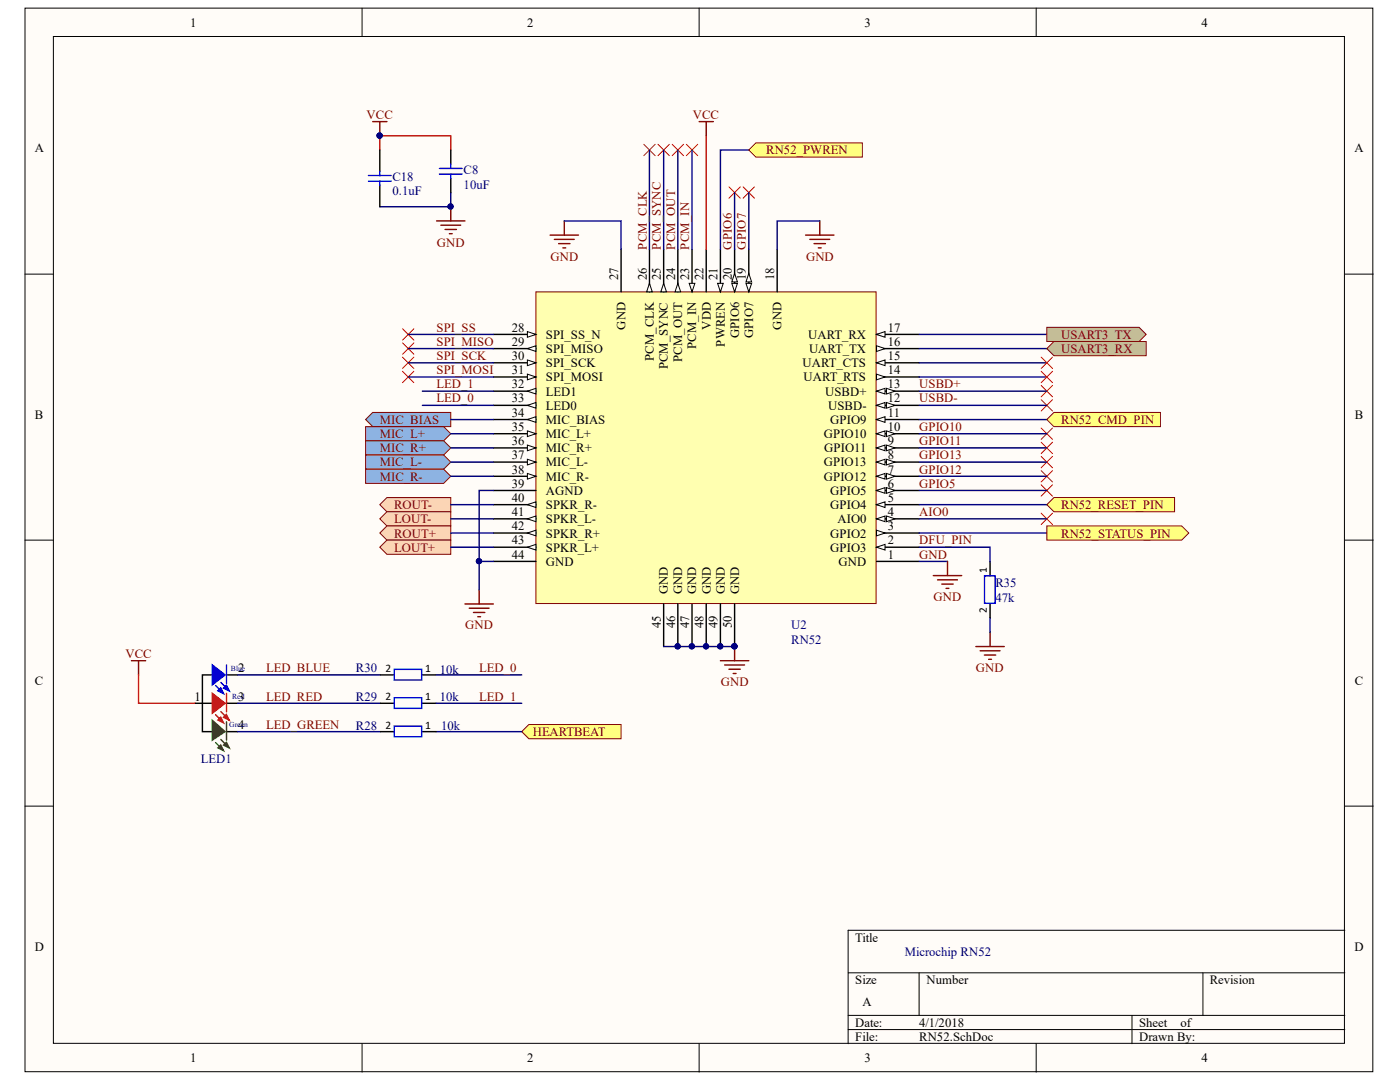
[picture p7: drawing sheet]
<svg xmlns="http://www.w3.org/2000/svg" width="279mm" height="216mm" viewBox="0 0 279 216" stroke-linecap="round" stroke-linejoin="round" font-family="sans-serif">
<defs><g id="words">
<g font-size="2.5">
<text x="38" y="5.3">1</text>
<text x="105.2" y="5.3">2</text>
<text x="172.5" y="5.3">3</text>
<text x="239.8" y="5.3">4</text>
<text x="6.9" y="30.4">A</text>
<text x="270.3" y="30.4">A</text>
<text x="123.4" y="56" transform="rotate(-90 123.4 56)">27</text>
<text x="129.1" y="56" transform="rotate(-90 129.1 56)">26</text>
<text x="131.9" y="56" transform="rotate(-90 131.9 56)">25</text>
<text x="134.7" y="56" transform="rotate(-90 134.7 56)">24</text>
<text x="137.5" y="56" transform="rotate(-90 137.5 56)">23</text>
<text x="140.4" y="56" transform="rotate(-90 140.4 56)">22</text>
<text x="143.2" y="56" transform="rotate(-90 143.2 56)">21</text>
<text x="146.1" y="56" transform="rotate(-90 146.1 56)">20</text>
<text x="148.9" y="56" transform="rotate(-90 148.9 56)">19</text>
<text x="154.5" y="56" transform="rotate(-90 154.5 56)">18</text>
<text x="124.8" y="65.8" transform="rotate(-90 124.8 65.8)">GND</text>
<text x="141.8" y="65.8" transform="rotate(-90 141.8 65.8)">VDD</text>
<text x="156" y="65.8" transform="rotate(-90 156 65.8)">GND</text>
<text x="102.2" y="66.2">28</text>
<text x="102.2" y="69">29</text>
<text x="102.2" y="71.8">30</text>
<text x="108.9" y="67.6">SPI_SS_N</text>
<text x="108.9" y="70.4">SPI_MISO</text>
<text x="139" y="69.6" transform="rotate(-90 139 69.6)">PCM_IN</text>
<text x="144.6" y="69.1" transform="rotate(-90 144.6 69.1)">PWREN</text>
<text x="147.5" y="67.5" transform="rotate(-90 147.5 67.5)">GPIO6</text>
<text x="150.3" y="67.5" transform="rotate(-90 150.3 67.5)">GPIO7</text>
<text x="161.3" y="67.6">UART_RX</text>
<text x="161.5" y="70.4">UART_TX</text>
<text x="177.2" y="71.8">15</text>
<text x="177.2" y="69">16</text>
<text x="177.2" y="66.2">17</text>
<text x="102.2" y="74.6">31</text>
<text x="102.2" y="77.5">32</text>
<text x="108.9" y="73.3">SPI_SCK</text>
<text x="108.9" y="76.1">SPI_MOSI</text>
<text x="130.5" y="72" transform="rotate(-90 130.5 72)">PCM_CLK</text>
<text x="133.3" y="73.7" transform="rotate(-90 133.3 73.7)">PCM_SYNC</text>
<text x="136.2" y="72.2" transform="rotate(-90 136.2 72.2)">PCM_OUT</text>
<text x="160.2" y="73.3">UART_CTS</text>
<text x="160.4" y="76.1">UART_RTS</text>
<text x="177.2" y="77.5">13</text>
<text x="177.2" y="74.6">14</text>
<text x="6.9" y="83.5">B</text>
<text x="102.2" y="80.3">33</text>
<text x="102.2" y="83.2">34</text>
<text x="108.9" y="78.9">LED1</text>
<text x="108.9" y="81.7">LED0</text>
<text x="164.7" y="78.9">USBD+</text>
<text x="165.3" y="81.7">USBD-</text>
<text x="177.2" y="83.2">11</text>
<text x="177.2" y="80.3">12</text>
<text x="270.4" y="83.5">B</text>
<text x="102.2" y="86">35</text>
<text x="102.2" y="88.8">36</text>
<text x="108.9" y="84.6">MIC_BIAS</text>
<text x="108.9" y="87.4">MIC_L+</text>
<text x="164.4" y="87.4">GPIO10</text>
<text x="165.7" y="84.6">GPIO9</text>
<text x="177.2" y="88.8">9</text>
<text x="177.2" y="86">10</text>
<text x="102.2" y="91.6">37</text>
<text x="102.2" y="94.5">38</text>
<text x="108.9" y="90.3">MIC_R+</text>
<text x="108.9" y="93.1">MIC_L-</text>
<text x="108.9" y="95.9">MIC_R-</text>
<text x="164.4" y="95.9">GPIO12</text>
<text x="164.4" y="93.1">GPIO13</text>
<text x="164.5" y="90.3">GPIO11</text>
<text x="177.2" y="94.5">7</text>
<text x="177.2" y="91.6">8</text>
<text x="102.2" y="97.3">39</text>
<text x="102.2" y="100.2">40</text>
<text x="108.9" y="98.7">AGND</text>
<text x="108.9" y="101.6">SPKR_R-</text>
<text x="165.7" y="101.6">GPIO4</text>
<text x="165.7" y="98.7">GPIO5</text>
<text x="177.2" y="100.2">5</text>
<text x="177.2" y="97.3">6</text>
<text x="102.2" y="103">41</text>
<text x="102.2" y="105.8">42</text>
<text x="108.9" y="104.4">SPKR_L-</text>
<text x="108.9" y="107.3">SPKR_R+</text>
<text x="165.7" y="107.3">GPIO2</text>
<text x="167.1" y="104.4">AIO0</text>
<text x="177.2" y="105.8">3</text>
<text x="177.2" y="103">4</text>
<text x="102.2" y="108.6">43</text>
<text x="102.2" y="111.5">44</text>
<text x="108.9" y="110.1">SPKR_L+</text>
<text x="108.9" y="112.9">GND</text>
<text x="165.7" y="110.1">GPIO3</text>
<text x="167.4" y="112.9">GND</text>
<text x="177.2" y="111.5">1</text>
<text x="177.2" y="108.6">2</text>
<text x="133.3" y="118.5" transform="rotate(-90 133.3 118.5)">GND</text>
<text x="136.2" y="118.5" transform="rotate(-90 136.2 118.5)">GND</text>
<text x="139" y="118.5" transform="rotate(-90 139 118.5)">GND</text>
<text x="141.8" y="118.5" transform="rotate(-90 141.8 118.5)">GND</text>
<text x="144.6" y="118.5" transform="rotate(-90 144.6 118.5)">GND</text>
<text x="147.5" y="118.5" transform="rotate(-90 147.5 118.5)">GND</text>
<text x="131.9" y="125.3" transform="rotate(-90 131.9 125.3)">45</text>
<text x="134.7" y="125.3" transform="rotate(-90 134.7 125.3)">46</text>
<text x="137.5" y="125.3" transform="rotate(-90 137.5 125.3)">47</text>
<text x="140.4" y="125.3" transform="rotate(-90 140.4 125.3)">48</text>
<text x="143.2" y="125.3" transform="rotate(-90 143.2 125.3)">49</text>
<text x="146.1" y="125.3" transform="rotate(-90 146.1 125.3)">50</text>
<text x="6.9" y="136.6">C</text>
<text x="47.5" y="134.1">2</text>
<text x="270.4" y="136.6">C</text>
<text x="38.8" y="139.8">1</text>
<text x="47.5" y="139.8">3</text>
<text x="47.5" y="145.5">4</text>
<text x="6.9" y="189.7">D</text>
<text x="170.7" y="187.9">Title</text>
<text x="270.3" y="189.7">D</text>
<text x="170.7" y="196.4">Size</text>
<text x="184.9" y="196.4">Number</text>
<text x="241.5" y="196.4">Revision</text>
<text x="172.1" y="200.7">A</text>
<text x="170.7" y="204.9">Date:</text>
<text x="170.7" y="207.7">File:</text>
<text x="183.4" y="204.9">4/1/2018</text>
<text x="183.4" y="207.7">RN52.SchDoc</text>
<text x="227.3" y="204.9">Sheet</text>
<text x="227.3" y="207.7">Drawn By:</text>
<text x="235.6" y="204.9">of</text>
<text x="38" y="212">1</text>
<text x="105.2" y="212">2</text>
<text x="172.5" y="212">3</text>
<text x="239.8" y="212">4</text>
</g>
<g font-size="2.5" fill="#800000">
<text x="73.2" y="23.8">VCC</text>
<text x="138.3" y="23.8">VCC</text>
<text x="152.9" y="30.8">RN52_PWREN</text>
<text x="87.2" y="49.2">GND</text>
<text x="109.9" y="52">GND</text>
<text x="129.1" y="49.8" transform="rotate(-90 129.1 49.8)">PCM_CLK</text>
<text x="131.9" y="49.8" transform="rotate(-90 131.9 49.8)">PCM_SYNC</text>
<text x="134.7" y="49.8" transform="rotate(-90 134.7 49.8)">PCM_OUT</text>
<text x="137.5" y="49.8" transform="rotate(-90 137.5 49.8)">PCM_IN</text>
<text x="146.1" y="49.8" transform="rotate(-90 146.1 49.8)">GPIO6</text>
<text x="148.9" y="49.8" transform="rotate(-90 148.9 49.8)">GPIO7</text>
<text x="160.9" y="52">GND</text>
<text x="87.1" y="66.2">SPI_SS</text>
<text x="87.1" y="69">SPI_MISO</text>
<text x="87.1" y="71.8">SPI_SCK</text>
<text x="211.8" y="70.4">USART3_RX</text>
<text x="211.8" y="67.6">USART3_TX</text>
<text x="87.1" y="77.5">LED_1</text>
<text x="87.1" y="74.6">SPI_MOSI</text>
<text x="183.4" y="77.5">USBD+</text>
<text x="87.1" y="80.3">LED_0</text>
<text x="183.4" y="80.3">USBD-</text>
<text x="75.8" y="84.6">MIC_BIAS</text>
<text x="75.8" y="87.4">MIC_L+</text>
<text x="183.4" y="86">GPIO10</text>
<text x="183.4" y="88.8">GPIO11</text>
<text x="211.8" y="84.6">RN52_CMD_PIN</text>
<text x="75.8" y="90.3">MIC_R+</text>
<text x="75.8" y="93.1">MIC_L-</text>
<text x="75.8" y="95.9">MIC_R-</text>
<text x="183.4" y="91.6">GPIO13</text>
<text x="183.4" y="94.5">GPIO12</text>
<text x="78.7" y="101.6">ROUT-</text>
<text x="183.4" y="97.3">GPIO5</text>
<text x="211.8" y="101.6">RN52_RESET_PIN</text>
<text x="78.7" y="104.4">LOUT-</text>
<text x="78.7" y="107.3">ROUT+</text>
<text x="183.4" y="103">AIO0</text>
<text x="211.8" y="107.3">RN52_STATUS_PIN</text>
<text x="78.7" y="110.1">LOUT+</text>
<text x="183.4" y="111.5">GND</text>
<text x="183.4" y="108.6">DFU_PIN</text>
<text x="186.3" y="119.9">GND</text>
<text x="92.9" y="125.6">GND</text>
<text x="25" y="131.3">VCC</text>
<text x="53.1" y="134.1">LED_BLUE</text>
<text x="95.7" y="134.1">LED_0</text>
<text x="143.9" y="136.9">GND</text>
<text x="194.8" y="134.1">GND</text>
<text x="53.1" y="139.8">LED_RED</text>
<text x="95.7" y="139.8">LED_1</text>
<text x="53.1" y="145.5">LED_GREEN</text>
<text x="106.3" y="146.8">HEARTBEAT</text>
</g>
<g font-size="2.5" fill="#000080">
<text x="92.5" y="34.7">C8</text>
<text x="78.3" y="36.2">C18</text>
<text x="78.3" y="39">0.1uF</text>
<text x="92.5" y="37.6">10uF</text>
<text x="198.7" y="117.2">R35</text>
<text x="157.9" y="125.6">U2</text>
<text x="198.7" y="120">47k</text>
<text x="157.9" y="128.5">RN52</text>
<text x="71" y="134.1">R30</text>
<text x="87.8" y="134.4">10k</text>
<text x="71" y="139.8">R29</text>
<text x="87.8" y="139.8">10k</text>
<text x="71" y="145.7">R28</text>
<text x="88" y="145.7">10k</text>
<text x="40.1" y="152.3">LED1</text>
<text x="180.6" y="190.8">Microchip RN52</text>
</g>
<g font-size="2.3">
<text x="197" y="114.4" transform="rotate(-90 197 114.4)">1</text>
<text x="197" y="122.2" transform="rotate(-90 197 122.2)">2</text>
<text x="77" y="134.1">2</text>
<text x="84.8" y="134.1">1</text>
<text x="77" y="139.7">2</text>
<text x="84.8" y="139.7">1</text>
<text x="77" y="145.4">2</text>
<text x="84.8" y="145.4">1</text>
</g>
<g font-size="1.5" fill="#000080">
<text x="46.1" y="133.8">Blue</text>
<text x="46.3" y="139.5">Red</text>
<text x="45.8" y="145.1">Green</text>
</g>
</g></defs>
<g fill="#fffcf8" stroke="#000" stroke-width=".2">
<path d="M5 1.6h269v212.2h-269z"/>
<path d="M10.7 7.3h257.6v200.9h-257.6z"/>
</g>
<g fill="none" stroke="#000" stroke-width=".2">
<path d="M72.3 1.6v5.7M139.5 1.6v5.7M206.8 1.6v5.7M5 54.7h5.7M268.4 54.7h5.7M5 107.8h5.7M268.4 107.8h5.7M5 160.9h5.7M268.4 160.9h5.7M169.3 194.1h99.1M183.4 194.1v8.5M240.1 194.1v8.5"/>
<path d="M268.4 185.6h-99.1v22.7M72.3 208.3v5.6M139.5 208.3v5.6M169.3 202.6h99.1M169.3 205.4h99.1M206.8 208.3v5.6M225.9 202.6v5.7"/>
</g>
<path d="M107 58.2h67.8v62.2h-67.8z" fill="#ffffb0" stroke="#800000" stroke-width=".2"/>
<path d="M174.9 112h8.5M174.9 109.2h8.5" fill="none" stroke="#000" stroke-width=".28"/>
<path d="M174.9 109.2l1.7-.6v1.2z" fill="#fffcf8" stroke="#000" stroke-width=".2"/>
<path d="M174.9 106.4h8.5" fill="none" stroke="#000" stroke-width=".28"/>
<path d="M174.9 105.8l1.7 .6-1.7 .5z" fill="#fffcf8" stroke="#000" stroke-width=".2"/>
<path d="M174.9 103.5h8.5" fill="none" stroke="#000" stroke-width=".28"/>
<g fill="#fffcf8" stroke="#000" stroke-width=".2">
<path d="M174.9 103.5l1.7-.5v1.1z"/>
<path d="M176.9 103l1.7 .5-1.7 .6z"/>
</g>
<path d="M174.9 100.7h8.5" fill="none" stroke="#000" stroke-width=".28"/>
<path d="M174.9 100.7l1.7-.6v1.2z" fill="#fffcf8" stroke="#000" stroke-width=".2"/>
<path d="M174.9 97.9h8.5" fill="none" stroke="#000" stroke-width=".28"/>
<g fill="#fffcf8" stroke="#000" stroke-width=".2">
<path d="M174.9 97.9l1.7-.6v1.1z"/>
<path d="M176.9 97.3l1.7 .6-1.7 .5z"/>
</g>
<path d="M174.9 95h8.5" fill="none" stroke="#000" stroke-width=".28"/>
<g fill="#fffcf8" stroke="#000" stroke-width=".2">
<path d="M174.9 95l1.7-.5v1.1z"/>
<path d="M176.9 94.5l1.7 .5-1.7 .6z"/>
</g>
<path d="M174.9 92.2h8.5" fill="none" stroke="#000" stroke-width=".28"/>
<g fill="#fffcf8" stroke="#000" stroke-width=".2">
<path d="M174.9 92.2l1.7-.6v1.2z"/>
<path d="M176.9 91.6l1.7 .6-1.7 .6z"/>
</g>
<path d="M174.9 89.4h8.5" fill="none" stroke="#000" stroke-width=".28"/>
<g fill="#fffcf8" stroke="#000" stroke-width=".2">
<path d="M174.9 89.4l1.7-.6v1.1z"/>
<path d="M176.9 88.8l1.7 .6-1.7 .5z"/>
</g>
<path d="M174.9 86.5h8.5" fill="none" stroke="#000" stroke-width=".28"/>
<g fill="#fffcf8" stroke="#000" stroke-width=".2">
<path d="M174.9 86.5l1.7-.5v1.1z"/>
<path d="M176.9 86l1.7 .5-1.7 .6z"/>
</g>
<path d="M174.9 83.7h8.5" fill="none" stroke="#000" stroke-width=".28"/>
<path d="M174.9 83.7l1.7-.6v1.2z" fill="#fffcf8" stroke="#000" stroke-width=".2"/>
<path d="M174.9 80.9h8.5" fill="none" stroke="#000" stroke-width=".28"/>
<g fill="#fffcf8" stroke="#000" stroke-width=".2">
<path d="M174.9 80.9l1.7-.6v1.1z"/>
<path d="M176.9 80.3l1.7 .6-1.7 .5z"/>
</g>
<path d="M174.9 78.1h8.5" fill="none" stroke="#000" stroke-width=".28"/>
<g fill="#fffcf8" stroke="#000" stroke-width=".2">
<path d="M174.9 78.1l1.7-.6v1.1z"/>
<path d="M176.9 77.5l1.7 .6-1.7 .5z"/>
</g>
<path d="M174.9 75.2h8.5" fill="none" stroke="#000" stroke-width=".28"/>
<path d="M174.9 74.7l1.7 .5-1.7 .6z" fill="#fffcf8" stroke="#000" stroke-width=".2"/>
<path d="M174.9 72.4h8.5" fill="none" stroke="#000" stroke-width=".28"/>
<path d="M174.9 72.4l1.7-.6v1.2z" fill="#fffcf8" stroke="#000" stroke-width=".2"/>
<path d="M174.9 69.6h8.5" fill="none" stroke="#000" stroke-width=".28"/>
<path d="M174.9 69l1.7 .6-1.7 .5z" fill="#fffcf8" stroke="#000" stroke-width=".2"/>
<path d="M174.9 66.7h8.5" fill="none" stroke="#000" stroke-width=".28"/>
<path d="M174.9 66.7l1.7-.5v1.1z" fill="#fffcf8" stroke="#000" stroke-width=".2"/>
<path d="M149.4 49.7v8.5M155.1 49.7v8.5" fill="none" stroke="#000" stroke-width=".28"/>
<g fill="#fffcf8" stroke="#000" stroke-width=".2">
<path d="M148.9 56.5h1.1l-.6 1.7z"/>
<path d="M149.4 54.6l.6 1.7h-1.1z"/>
</g>
<path d="M146.6 49.7v8.5" fill="none" stroke="#000" stroke-width=".28"/>
<g fill="#fffcf8" stroke="#000" stroke-width=".2">
<path d="M146 56.5h1.2l-.6 1.7z"/>
<path d="M146.6 54.6l.6 1.7h-1.2z"/>
</g>
<path d="M143.8 49.7v8.5" fill="none" stroke="#000" stroke-width=".28"/>
<path d="M143.2 56.5h1.1l-.5 1.7z" fill="#fffcf8" stroke="#000" stroke-width=".2"/>
<path d="M138.1 49.7v8.5M140.9 49.7v8.5" fill="none" stroke="#000" stroke-width=".28"/>
<path d="M137.5 56.5h1.2l-.6 1.7z" fill="#fffcf8" stroke="#000" stroke-width=".2"/>
<path d="M135.3 49.7v8.5" fill="none" stroke="#000" stroke-width=".28"/>
<path d="M135.3 56.5l.5 1.7h-1.1z" fill="#fffcf8" stroke="#000" stroke-width=".2"/>
<path d="M132.4 49.7v8.5" fill="none" stroke="#000" stroke-width=".28"/>
<path d="M132.4 56.5l.6 1.7h-1.1z" fill="#fffcf8" stroke="#000" stroke-width=".2"/>
<path d="M129.6 49.7v8.5" fill="none" stroke="#000" stroke-width=".28"/>
<path d="M129.6 56.5l.6 1.7h-1.2z" fill="#fffcf8" stroke="#000" stroke-width=".2"/>
<path d="M123.9 49.7v8.5M98.5 66.7h8.5" fill="none" stroke="#000" stroke-width=".28"/>
<path d="M105.3 66.2l1.7 .5-1.7 .6z" fill="#fffcf8" stroke="#000" stroke-width=".2"/>
<path d="M98.5 69.6h8.5" fill="none" stroke="#000" stroke-width=".28"/>
<path d="M105.3 69.6l1.7-.6v1.1z" fill="#fffcf8" stroke="#000" stroke-width=".2"/>
<path d="M98.5 72.4h8.5" fill="none" stroke="#000" stroke-width=".28"/>
<path d="M105.3 71.8l1.7 .6-1.7 .6z" fill="#fffcf8" stroke="#000" stroke-width=".2"/>
<path d="M98.5 75.2h8.5" fill="none" stroke="#000" stroke-width=".28"/>
<path d="M105.3 74.7l1.7 .5-1.7 .6z" fill="#fffcf8" stroke="#000" stroke-width=".2"/>
<path d="M98.5 78.1h8.5" fill="none" stroke="#000" stroke-width=".28"/>
<path d="M105.3 78.1l1.7-.6v1.1z" fill="#fffcf8" stroke="#000" stroke-width=".2"/>
<path d="M98.5 80.9h8.5" fill="none" stroke="#000" stroke-width=".28"/>
<path d="M105.3 80.9l1.7-.6v1.1z" fill="#fffcf8" stroke="#000" stroke-width=".2"/>
<path d="M98.5 83.7h8.5" fill="none" stroke="#000" stroke-width=".28"/>
<path d="M105.3 83.7l1.7-.6v1.2z" fill="#fffcf8" stroke="#000" stroke-width=".2"/>
<path d="M98.5 86.5h8.5" fill="none" stroke="#000" stroke-width=".28"/>
<path d="M105.3 86l1.7 .5-1.7 .6z" fill="#fffcf8" stroke="#000" stroke-width=".2"/>
<path d="M98.5 89.4h8.5" fill="none" stroke="#000" stroke-width=".28"/>
<path d="M105.3 88.8l1.7 .6-1.7 .5z" fill="#fffcf8" stroke="#000" stroke-width=".2"/>
<path d="M98.5 92.2h8.5" fill="none" stroke="#000" stroke-width=".28"/>
<path d="M105.3 91.6l1.7 .6-1.7 .6z" fill="#fffcf8" stroke="#000" stroke-width=".2"/>
<path d="M98.5 95h8.5" fill="none" stroke="#000" stroke-width=".28"/>
<path d="M105.3 94.5l1.7 .5-1.7 .6z" fill="#fffcf8" stroke="#000" stroke-width=".2"/>
<path d="M98.5 97.9h8.5M98.5 100.7h8.5" fill="none" stroke="#000" stroke-width=".28"/>
<path d="M105.3 100.7l1.7-.6v1.2z" fill="#fffcf8" stroke="#000" stroke-width=".2"/>
<path d="M98.5 103.5h8.5" fill="none" stroke="#000" stroke-width=".28"/>
<path d="M105.3 103.5l1.7-.5v1.1z" fill="#fffcf8" stroke="#000" stroke-width=".2"/>
<path d="M98.5 106.4h8.5" fill="none" stroke="#000" stroke-width=".28"/>
<path d="M105.3 106.4l1.7-.6v1.1z" fill="#fffcf8" stroke="#000" stroke-width=".2"/>
<path d="M98.5 109.2h8.5" fill="none" stroke="#000" stroke-width=".28"/>
<path d="M105.3 109.2l1.7-.6v1.2z" fill="#fffcf8" stroke="#000" stroke-width=".2"/>
<path d="M98.5 112h8.5M132.4 120.5v8.5M135.3 120.5v8.5M138.1 120.5v8.5M140.9 120.5v8.5M143.8 120.5v8.5M146.6 120.5v8.5" fill="none" stroke="#000" stroke-width=".28"/>
<g fill="#000080" stroke="#000080" stroke-width=".2">
<circle cx="135.2" cy="129" r=".52"/>
<circle cx="138.1" cy="129" r=".52"/>
<circle cx="140.9" cy="129" r=".52"/>
<circle cx="143.7" cy="129" r=".52"/>
<circle cx="146.6" cy="129" r=".52"/>
<circle cx="75.8" cy="27.1" r=".52"/>
<circle cx="89.9" cy="41.2" r=".52"/>
</g>
<g fill="none" stroke="#800000" stroke-width=".28">
<path d="M87.1 44.1h5.7M88 44.9h3.9M88.8 45.8h2.3M89.7 46.6h.5M90 41.3v2.8M26.2 131.8h2.9M27.6 131.8v2.9M143.8 131.8h5.6M144.6 132.7h4M145.5 133.5h2.2M146.3 134.4h.6M146.6 129v2.8"/>
<path d="M194.8 129h5.6M195.6 129.9h4M196.5 130.7h2.2M197.3 131.6h.6M197.6 126.2v2.8"/>
</g>
<path d="M90 38.4v2.9h-14.2M149.4 29.9h-5.6v19.8M183.4 66.7h25.5M183.4 69.6h25.5M183.4 72.4h25.5M183.4 75.2h25.5M183.4 100.7h25.5M183.4 106.4h25.5M183.4 112h5.7M132.4 129h14.2M197.6 123.3v2.9" fill="none" stroke="#000080" stroke-width=".28"/>
<g fill="none" stroke="#f00" stroke-width=".2">
<path d="M128.5 28.8l2.2 2.3M130.7 28.8l-2.2 2.3M131.3 28.8l2.3 2.3M133.6 28.8l-2.3 2.3M134.1 28.8l2.3 2.3M136.4 28.8l-2.3 2.3M137 28.8l2.2 2.3M139.2 28.8l-2.2 2.3M145.5 37.3l2.2 2.3M147.7 37.3l-2.2 2.3M80.3 65.6l2.3 2.3M80.3 68.4l2.3 2.3"/>
<path d="M80.3 71.3l2.3 2.2M80.3 74.1l2.3 2.3M82.6 65.6l-2.3 2.3M82.6 68.4l-2.3 2.3M82.6 71.3l-2.3 2.2M82.6 74.1l-2.3 2.3M207.8 79.8l2.3 2.2M207.8 76.9l2.3 2.3M210.1 79.8l-2.3 2.2M210.1 76.9l-2.3 2.3M207.8 96.7l2.3 2.3M207.8 93.9l2.3 2.3"/>
<path d="M207.8 91.1l2.3 2.2M207.8 88.2l2.3 2.3M207.8 85.4l2.3 2.3M210.1 96.7l-2.3 2.3M210.1 93.9l-2.3 2.3M210.1 91.1l-2.3 2.2M210.1 88.2l-2.3 2.3M210.1 85.4l-2.3 2.3M207.8 102.4l2.3 2.3M210.1 102.4l-2.3 2.3"/>
</g>
<path d="M75.8 27.1v2.8M140.9 27.1v22.6" fill="none" stroke="#f00" stroke-width=".28"/>
<path d="M149.4 29.9l1.5-1.4h21.2v2.8h-21.2z" fill-rule="evenodd" fill="#ffff80" stroke="#800000" stroke-width=".2"/>
<path d="M183.4 83.7h25.5" fill="none" stroke="#000080" stroke-width=".28"/>
<path d="M208.9 83.7l1.4-1.4h21.3v2.8h-21.3z" fill-rule="evenodd" fill="#ffff80" stroke="#800000" stroke-width=".2"/>
<path d="M139.5 24.3h2.9M140.9 24.3v2.8" fill="none" stroke="#800000" stroke-width=".28"/>
<g fill="#ffff80" stroke="#800000" stroke-width=".2">
<path d="M208.9 100.7l1.4-1.4h24.1v2.8h-24.1z" fill-rule="evenodd"/>
<path d="M208.9 104.9h26.9l1.4 1.5-1.4 1.4h-26.9z" fill-rule="evenodd"/>
</g>
<g fill="#8db3e2" stroke="#800000" stroke-width=".2">
<path d="M73 83.7l1.4-1.4h15.6v2.8h-15.6z" fill-rule="evenodd"/>
<path d="M73 85.1h15.5l1.5 1.4-1.5 1.5h-15.5z" fill-rule="evenodd"/>
<path d="M73 88h15.5l1.5 1.4-1.5 1.4h-15.5z" fill-rule="evenodd"/>
<path d="M73 90.8h15.5l1.5 1.4-1.5 1.4h-15.5z" fill-rule="evenodd"/>
<path d="M73 93.6h15.5l1.5 1.4-1.5 1.5h-15.5z" fill-rule="evenodd"/>
</g>
<g fill="#fbd5b5" stroke="#800000" stroke-width=".2">
<path d="M75.8 100.7l1.4-1.4h12.8v2.8h-12.8z" fill-rule="evenodd"/>
<path d="M75.8 103.5l1.4-1.4h12.8v2.8h-12.8z" fill-rule="evenodd"/>
<path d="M75.8 106.4l1.4-1.5h12.8v2.9h-12.8z" fill-rule="evenodd"/>
<path d="M75.8 109.2l1.4-1.4h12.8v2.8h-12.8z" fill-rule="evenodd"/>
</g>
<path d="M27.6 134.7v5.6h11.4M45.2 138.3v3.7M43 142.6l1.1 1.1M44.1 142l1.1 1.1" fill="none" stroke="#f00" stroke-width=".28"/>
<path d="M42.4 134.7h-2v11.3h2M45.2 134.7h2.3M39 140.3h3.3M45.2 146h2.3M45.2 140.3h2.3" fill="none" stroke="#000" stroke-width=".28"/>
<g fill="#f00" stroke="#f00" stroke-width=".28">
<path d="M42.4 138.3l2.5 2-2.5 2z"/>
<path d="M44.6 143.1l.6-.5 .5 1.1z"/>
<path d="M43.5 143.7l.5-.6 .6 1.1z"/>
</g>
<g fill="#00f" stroke="#00f" stroke-width=".28">
<path d="M42.4 132.7l2.5 2-2.5 2z"/>
<path d="M44.6 137.3l.6-.6 .5 1.2z"/>
<path d="M43.5 137.8l.5-.5 .6 1.1z"/>
</g>
<path d="M43 136.8l1.1 1M44.1 136.2l1.1 1.1M45.2 132.7v3.7" fill="none" stroke="#00f" stroke-width=".28"/>
<g fill="#090" stroke="#090" stroke-width=".28">
<path d="M42.4 143.7l2.5 2.3-2.5 1.7z"/>
<path d="M44.6 148.7l.6-.6 .5 1.1z"/>
<path d="M43.5 149.2l.5-.5 .6 1.1z"/>
</g>
<path d="M43 148.2l1.1 1M44.1 147.5l1.1 1.2M45.2 144v3.7" fill="none" stroke="#090" stroke-width=".28"/>
<g fill="none" stroke="#800000" stroke-width=".28">
<path d="M109.8 46.9h5.7M110.6 47.8h4M111.5 48.6h2.3M112.3 49.5h.6M112.6 44.1v2.8M95.6 117.7v2.8M186.3 114.9h5.6M187.1 115.7h4M188 116.6h2.2M188.8 117.4h.6M189.1 112v2.9M92.8 120.5h5.7"/>
<path d="M93.6 121.4h4M94.5 122.2h2.3M95.3 123.1h.6"/>
</g>
<g fill="none" stroke="#000080" stroke-width=".28">
<path d="M84.3 78.1h14.2M84.3 80.9h14.2M90 95h8.5M90 92.2h8.5M90 89.4h8.5M90 86.5h8.5M90 83.7h8.5M98.5 97.9h-2.9v14.1M90 109.2h8.5M90 106.4h8.5M90 103.5h8.5M90 100.7h8.5"/>
<path d="M98.5 112h-2.9v5.7M47.5 146h28.4"/>
</g>
<circle cx="95.6" cy="112" r=".52" fill="#000080" stroke="#000080" stroke-width=".2"/>
<path d="M104.1 146l1.4-1.4h18.4v2.8h-18.4z" fill-rule="evenodd" fill="#ffff80" stroke="#800000" stroke-width=".2"/>
<path d="M74.4 24.3h2.8M75.8 24.3v2.8M160.8 46.9h5.6M161.6 47.8h4M162.5 48.6h2.2M163.3 49.5h.6M163.6 44.1v2.8" fill="none" stroke="#800000" stroke-width=".28"/>
<circle cx="75.8" cy="27.1" r=".52" fill="#000080" stroke="#000080" stroke-width=".2"/>
<path d="M75.8 27.1h14.2v2.8" fill="none" stroke="#f00" stroke-width=".28"/>
<path d="M148.3 37.3l2.3 2.3M150.6 37.3l-2.3 2.3" fill="none" stroke="#f00" stroke-width=".2"/>
<g fill="none" stroke="#000080" stroke-width=".28">
<path d="M129.6 29.9v19.8M132.4 29.9v19.8M135.3 29.9v19.8M138.1 29.9v19.8M146.6 38.4v11.3M149.4 38.4v11.3M112.6 44.1h11.3v5.6M163.6 44.1h-8.5v5.6M81.5 66.7h17M81.5 69.6h17M81.5 72.4h17M81.5 75.2h17"/>
<path d="M183.4 78.1h25.5M183.4 97.9h25.5M183.4 95h25.5M183.4 92.2h25.5M183.4 89.4h25.5M183.4 86.5h25.5M183.4 80.9h25.5M183.4 103.5h25.5M47.5 134.7h28.4M87 134.7h17.1M47.5 140.3h28.4M87 146h17.1"/>
</g>
<path d="M75.8 29.9v4.3M75.8 37v4.3M90 29.9v2.9M90 35.6v2.8M75.9 134.7h2.8M84.2 134.7h2.8M75.9 146h2.8M75.9 140.3h2.8M84.2 146h2.8M84.2 140.3h2.8" fill="none" stroke="#000" stroke-width=".28"/>
<path d="M73.5 35h4.6M73.5 36.2h4.6M75.8 34.2v.8M75.8 36.2v.8M87.7 33.6h4.5M87.7 34.7h4.5M90 32.8v.8M90 34.7v.9M78.7 139.2h5.5v2.1h-5.5zM78.7 133.6h5.5v2.1h-5.5zM78.7 144.9h5.5v2.1h-5.5z" fill="none" stroke="#00f" stroke-width=".28"/>
<g fill="#c4bd97" stroke="#800000" stroke-width=".2">
<path d="M208.9 69.6l1.4-1.5h18.4v2.9h-18.4z" fill-rule="evenodd"/>
<path d="M208.9 65.3h18.4l1.4 1.4-1.4 1.4h-18.4z" fill-rule="evenodd"/>
</g>
<path d="M207.8 74.1l2.3 2.3M207.8 71.3l2.3 2.2M210.1 74.1l-2.3 2.3M210.1 71.3l-2.3 2.2" fill="none" stroke="#f00" stroke-width=".2"/>
<path d="M197.6 112.1v2.8M197.6 120.5v2.8" fill="none" stroke="#000" stroke-width=".28"/>
<path d="M196.5 114.9h2.1v5.5h-2.1z" fill="none" stroke="#00f" stroke-width=".28"/>
<path d="M183.4 109.2h14.2v2.9M87 140.3h17.1" fill="none" stroke="#000080" stroke-width=".28"/>
<use href="#words"/>
</svg>
